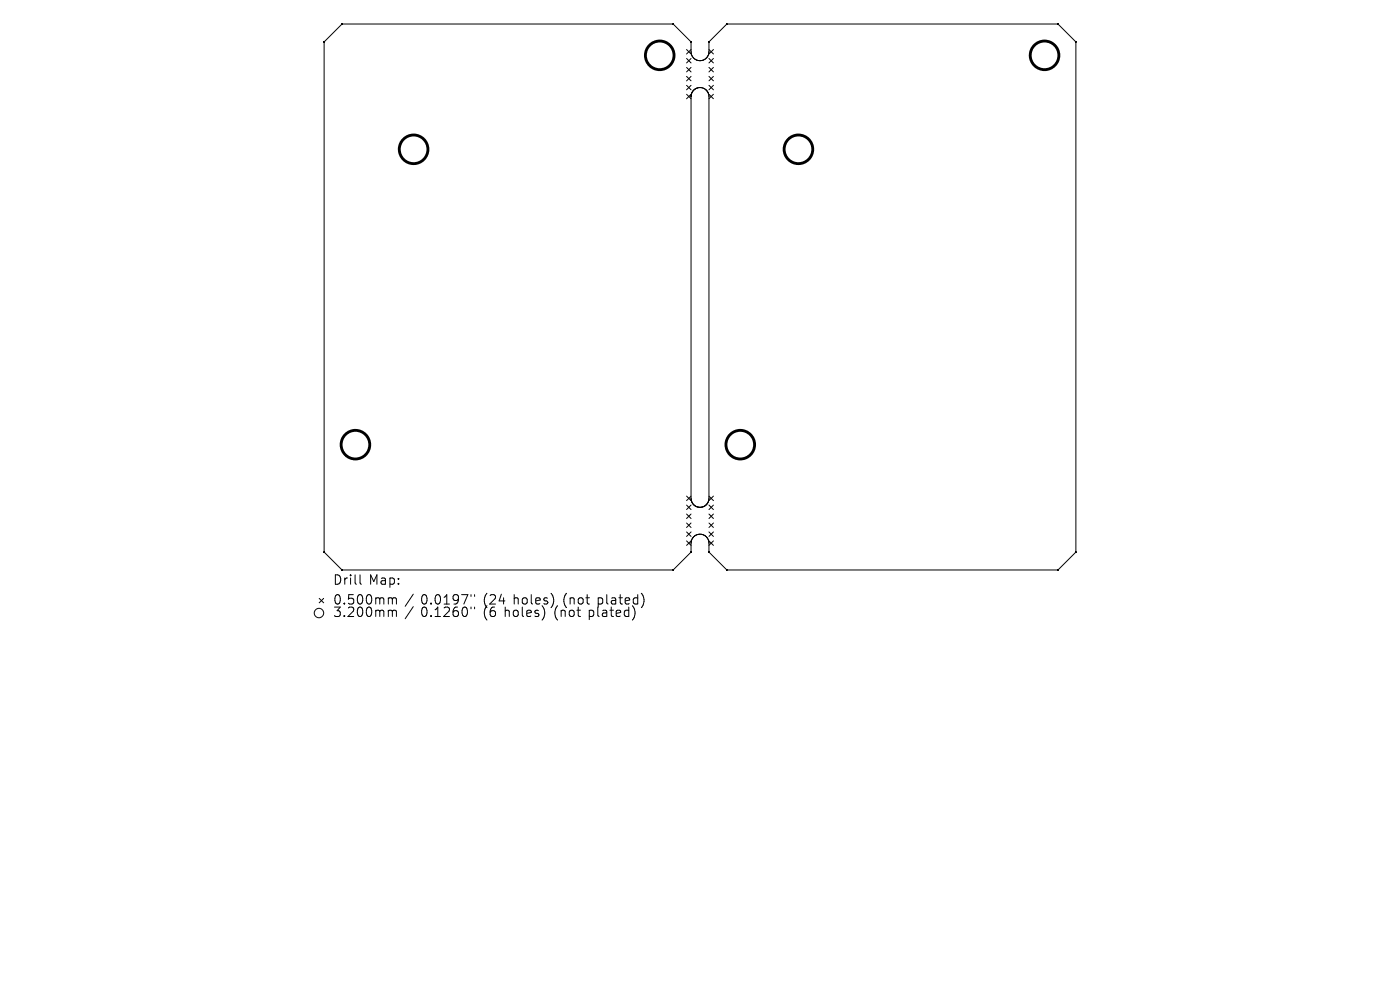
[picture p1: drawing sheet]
<svg xmlns="http://www.w3.org/2000/svg" width="297mm" height="210mm" viewBox="0 0 297 210" stroke-linecap="round" stroke-linejoin="round" font-family="sans-serif">
<defs><g id="words">
<g font-size="2.8">
<text x="70.7" y="124.5">Drill</text>
<text x="78.3" y="124.5">Map:</text>
<text x="70.7" y="128.7">0.500mm</text>
<text x="70.7" y="131.3">3.200mm</text>
<text x="89.3" y="128.7">0.0197&quot;</text>
<text x="89.3" y="131.3">0.1260&quot;</text>
<text x="102.6" y="128.7">(24</text>
<text x="102.6" y="131.3">(6</text>
<text x="107.1" y="131.3">holes)</text>
<text x="109" y="128.7">holes)</text>
<text x="117.7" y="131.3">(not</text>
<text x="119.6" y="128.7">(not</text>
<text x="125.1" y="131.3">plated)</text>
<text x="127" y="128.7">plated)</text>
</g>
</g></defs>
<g fill="none" stroke="#000" stroke-width=".21">
<path d="M68.8 8.9h.1M68.8 8.9v108.2M72.5 5.1l-3.7 3.8M72.6 5.1h.1M72.6 5.1h70.2M142.8 5.1h.1M142.8 5.1l3.8 3.8M145.7 10.5l.9 1M145.7 12.4l.9 1M145.7 14.3l.9 1M145.7 16.2l.9 1M145.7 18.1l.9 1"/>
<path d="M146.6 8.9h.1M146.6 8.9l.1 2.5M146.6 10.5l-.9 1M146.6 12.4l-.9 1M146.6 14.3l-.9 1M146.6 16.2l-.9 1M146.6 18.1l-.9 1M146.7 11.4h.1M146.7 11.4l.1 .5M146.7 19.9v.1M146.7 19.9h.1M146.7 19.8v.1"/>
<path d="M146.7 19.8h.1M146.8 19.7l-.1 .1M146.8 19.7h.1M146.8 19.6h.1M146.8 19.6v.1M146.8 11.9h.1M146.8 11.9l.5 .5M146.9 19.5l-.1 .1M146.9 19.5h.1M146.9 19.4h.1M146.9 19.4v.1M147 19.4h-.1"/>
<path d="M147 19.4h.1M147 19.3h.1M147 19.3v.1M147.1 19.2h.1M147.1 19.2l-.1 .1M147.2 19.1l-.1 .1M147.2 19.1h.1M147.3 12.4h.1M147.3 12.4l.1 .1M147.3 19l-.1 .1M147.3 19h.1M147.4 19h-.1"/>
<path d="M147.4 19h.1M147.4 12.5h.1M147.4 12.5l.1 .1M147.4 18.9v.1M147.4 18.9h.1M147.5 12.6h.1M147.5 12.6l.1 .1M147.5 18.9h-.1M147.5 18.9h.1M147.6 18.8h.1M147.6 18.8l-.1 .1M147.6 12.7h.1"/>
<path d="M147.7 18.8h-.1M147.7 18.8h.1M147.7 12.7h.1M147.7 12.7l.2 .1M147.8 18.7l-.1 .1M147.8 18.7h.1M147.9 12.8h.1M147.9 12.8h.2M147.9 18.7h-.1M147.9 18.7h.1M148.1 12.8h.1M148.1 12.8l.1 .1"/>
<path d="M148.2 12.9h.1M148.2 12.9h.2M148.4 12.9h.1M148.4 12.9h.2M148.5 18.6l-.6 .1M148.5 18.6h.1M148.5 18.6l.7 .1M148.6 12.9h.1M148.7 12.9h.1M148.7 12.9h-.1M148.9 12.8h.1M148.9 12.8l-.2 .1"/>
<path d="M149.1 12.8h-.2M149.1 12.8h.1M149.2 18.7h.1M149.2 18.7l.5 .3M149.3 12.7l-.2 .1M149.3 12.7h.1M149.4 12.7h.1M149.4 12.7h-.1M149.5 12.6l-.1 .1M149.5 12.6h.1M149.6 12.5l-.1 .1M149.6 12.5h.1"/>
<path d="M149.7 19h.1M149.7 19l.1 .1M149.8 12.4l-.2 .1M149.8 12.4h.1M149.8 19.1h.1M149.8 19.1l.1 .1M149.9 19.2h.1M149.9 12.3l-.1 .1M149.9 12.3h.1M149.9 19.2l.1 .1M150 12.2l-.1 .1M150 12.2h.1"/>
<path d="M150 19.3h.1M150 19.3l.1 .1M150.1 19.4v.1M150.1 19.4h.1M150.1 12l-.1 .2M150.1 12h.1M150.1 19.5h.1M150.2 19.5v.1M150.2 19.5h.1M150.2 11.8l-.1 .2M150.2 11.8h.1M150.2 19.6v.1"/>
<path d="M150.2 19.6h.1M150.2 19.7h.1M150.2 19.7l.2 .8v85.2l-.2 .8M150.2 11.7v.1M150.2 11.7h.1M150.3 11.6l-.1 .1M150.3 11.6h.1M150.3 11.5v.1M150.3 11.5h.1M150.4 11.3h.1M150.4 11.3l-.1 .2M150.4 11.2v.1"/>
<path d="M150.4 11.2h.1M150.4 10.5l.9 1M150.4 12.4l.9 1M150.4 14.3l.9 1M150.4 16.2l.9 1M150.4 18.1l.9 1M150.4 8.9v2.3M150.4 8.9h.1M151.3 10.5l-.9 1M151.3 12.4l-.9 1M151.3 14.3l-.9 1M151.3 16.2l-.9 1"/>
<path d="M151.3 18.1l-.9 1M154.2 5.1l-3.8 3.8M154.2 5.1h.1M154.2 5.1h70.2M224.4 5.1h.1M224.4 5.1l3.8 3.8M228.2 8.9h.1M228.2 8.9v108.2M145.7 20l.9 1M146.6 20l-.9 1M146.6 20.3h.1M146.6 20.3v85.6"/>
<path d="M146.6 20.2v.1M146.6 20.2h.1M146.6 20.1h.1M146.6 20.1v.1M146.7 20h.1M146.7 20l-.1 .1M150.4 20l.9 1M151.3 20l-.9 1M68.8 117.1h.1M68.8 117.1l3.8 3.8M145.7 105.2l.9 1M145.7 107.1l.9 1"/>
<path d="M145.7 109l.9 1M145.7 110.9l.9 1M145.7 112.8l.9 1M145.7 114.7l.9 1M146.6 117.1l-3.8 3.8M146.6 117.1h.1M146.6 105.2l-.9 1M146.6 107.1l-.9 1M146.6 109l-.9 1M146.6 110.9l-.9 1M146.6 112.8l-.9 1M146.6 114.7l-.9 1"/>
<path d="M146.6 105.9h.1M146.6 115h.1M146.6 115v2.1M146.6 105.9v.1M146.6 114.9v.1M146.6 106h.1M146.6 106v.1M146.6 114.9h.1M146.6 106.1l.1 .1M146.6 106.1h.1M146.6 114.8h.1M146.6 114.8v.1"/>
<path d="M146.7 114.8h-.1M146.7 106.2h.1M146.7 114.8h.1M146.7 106.2v.1M146.7 106.3h.1M146.7 106.3v.1M146.7 106.4h.1M146.7 106.4l.1 .1M146.8 106.5h.1M146.8 106.5v.1M146.8 106.6h.1M146.8 106.6l.1 .1"/>
<path d="M146.9 106.7h.1M146.9 106.7v.1M146.9 114.2l-.2 .6M146.9 114.2h.1M146.9 106.8h.1M147 114.1l-.1 .1M147 114.1h.1M147 106.8h.1M147 106.8v.1M147 106.9h.1M147 106.9l.1 .1M147.1 107h.1"/>
<path d="M147.1 107l.1 .1M147.1 113.9l-.1 .2M147.1 113.9h.1M147.2 107.1h.1M147.2 107.1l.1 .1M147.2 113.8l-.1 .1M147.2 113.8h.1M147.3 107.2h.1M147.3 113.7l-.1 .1M147.3 113.7h.1M147.4 107.2h.1M147.4 107.2v.1"/>
<path d="M147.4 107.3h.1M147.5 113.6l-.2 .1M147.5 113.6h.1M147.5 107.3h.1M147.5 107.3l.1 .1M147.6 113.6h-.1M147.6 113.6h.1M147.6 107.4h.1M147.7 107.4h.1M147.7 107.4l.1 .1M147.7 113.5l-.1 .1M147.7 113.5h.1"/>
<path d="M147.8 107.5h.1M147.9 113.4l-.2 .1M147.9 113.4h.1M147.9 107.5h.1M147.9 107.5l.1 .1M148 107.6h.1M148 113.4h-.1M148 113.4h.1M148.1 107.6h.1M148.2 113.3h.1M148.2 113.3l-.2 .1M148.2 107.6h.1"/>
<path d="M148.3 107.6h.1M148.3 113.3h-.1M148.3 113.3h.4M148.3 113.3h.1M148.4 107.6h.1M148.5 107.6h.1M148.6 107.6h.1M148.6 107.6h-.1M148.7 107.6h.1M148.7 107.6h-.1M148.7 113.3h.1M148.7 113.3l.3 .1"/>
<path d="M148.8 107.6h.1M148.8 107.6h-.1M148.9 107.6h.1M148.9 107.6h-.1M149 107.5h.1M149 107.5l-.1 .1M149 113.4h.1M149 113.4l.3 .1M149.1 107.5h.1M149.1 107.5h-.1M149.2 107.5h.1M149.2 107.5h-.1"/>
<path d="M149.3 113.5h.1M149.3 113.5l.3 .2M149.3 107.4h.1M149.3 107.4l-.1 .1M149.4 107.4h-.1M149.4 107.4h.1M149.5 107.3l-.1 .1M149.5 107.3h.1M149.6 107.3h.1M149.6 107.3h-.1M149.6 113.7h.1M149.6 113.7l.4 .4"/>
<path d="M149.7 107.2l-.1 .1M149.7 107.2h.1M149.7 107.1v.1M149.7 107.1h.1M149.8 107.1h-.1M149.8 107.1h.1M149.9 107l-.1 .1M149.9 107h.1M150 106.9l-.1 .1M150 106.9h.1M150 114.1h.1M150 114.1l.1 .1"/>
<path d="M150.1 106.8h.1M150.1 106.8l-.1 .1M150.1 106.7v.1M150.1 106.7h.1M150.1 114.2h.1M150.1 114.2l.1 .2M150.2 106.6l-.1 .1M150.2 106.6h.1M150.2 114.4h.1M150.2 114.4l.1 .2M150.2 106.5v.1M150.2 106.5h.1"/>
<path d="M150.3 114.6h.1M150.3 114.6v.2M150.3 114.8h.1M150.3 114.8l.1 .1M150.4 114.9h.1M150.4 114.9v2.2M150.4 105.2l.9 1M150.4 107.1l.9 1M150.4 109l.9 1M150.4 110.9l.9 1M150.4 112.8l.9 1M150.4 114.7l.9 1"/>
<path d="M150.4 117.1h.1M150.4 117.1l3.8 3.8M151.3 105.2l-.9 1M151.3 107.1l-.9 1M151.3 109l-.9 1M151.3 110.9l-.9 1M151.3 112.8l-.9 1M151.3 114.7l-.9 1M228.2 117.1l-3.8 3.8M228.2 117.1h.1M67.7 126.9l1 1M68.7 126.9l-1 1"/>
<path d="M72.6 120.9h.1M72.6 120.9h70.2M76.4 121.9v1.8l.3 .2M83 126.8l.2 .3M83 129.4l.2 .3M83.2 127.1v1M83.2 129.7v1.1M83.2 127.1l.3-.3 .5 .1 .1 1.2M83.2 129.7l.3-.3 .5 .1 .1 1.3M87.7 126l-1.7 2.6M87.7 128.7l-1.7 2.6M99.9 126.1v.4"/>
<path d="M99.9 128.8v.4M100.7 126.1v.4M100.7 128.8v.4M115.6 129.8l-.1 .9M117.4 126.7v1.3M134.7 129.8l-.1 .9-.4 .7M136.2 125.9a2.35 2.35 0 0 1 0 2.9M142.8 120.9h.1M154.2 120.9h.1M154.2 120.9h70.2M224.4 120.9h.1"/>
<circle cx="67.7" cy="130" r="1"/>
</g>
<g fill="#000" stroke="#000" stroke-width=".21">
<circle cx="68.8" cy="8.9" r=".09"/>
<circle cx="146.6" cy="20.4" r=".09"/>
</g>
<g fill="none" stroke="#000" stroke-width=".61">
<circle cx="140" cy="11.7" r="3"/>
<circle cx="221.6" cy="11.7" r="3"/>
<circle cx="87.7" cy="31.7" r="3"/>
<circle cx="169.4" cy="31.7" r="3"/>
<circle cx="75.4" cy="94.3" r="3"/>
<circle cx="157" cy="94.3" r="3"/>
</g>
<use href="#words"/>
</svg>
